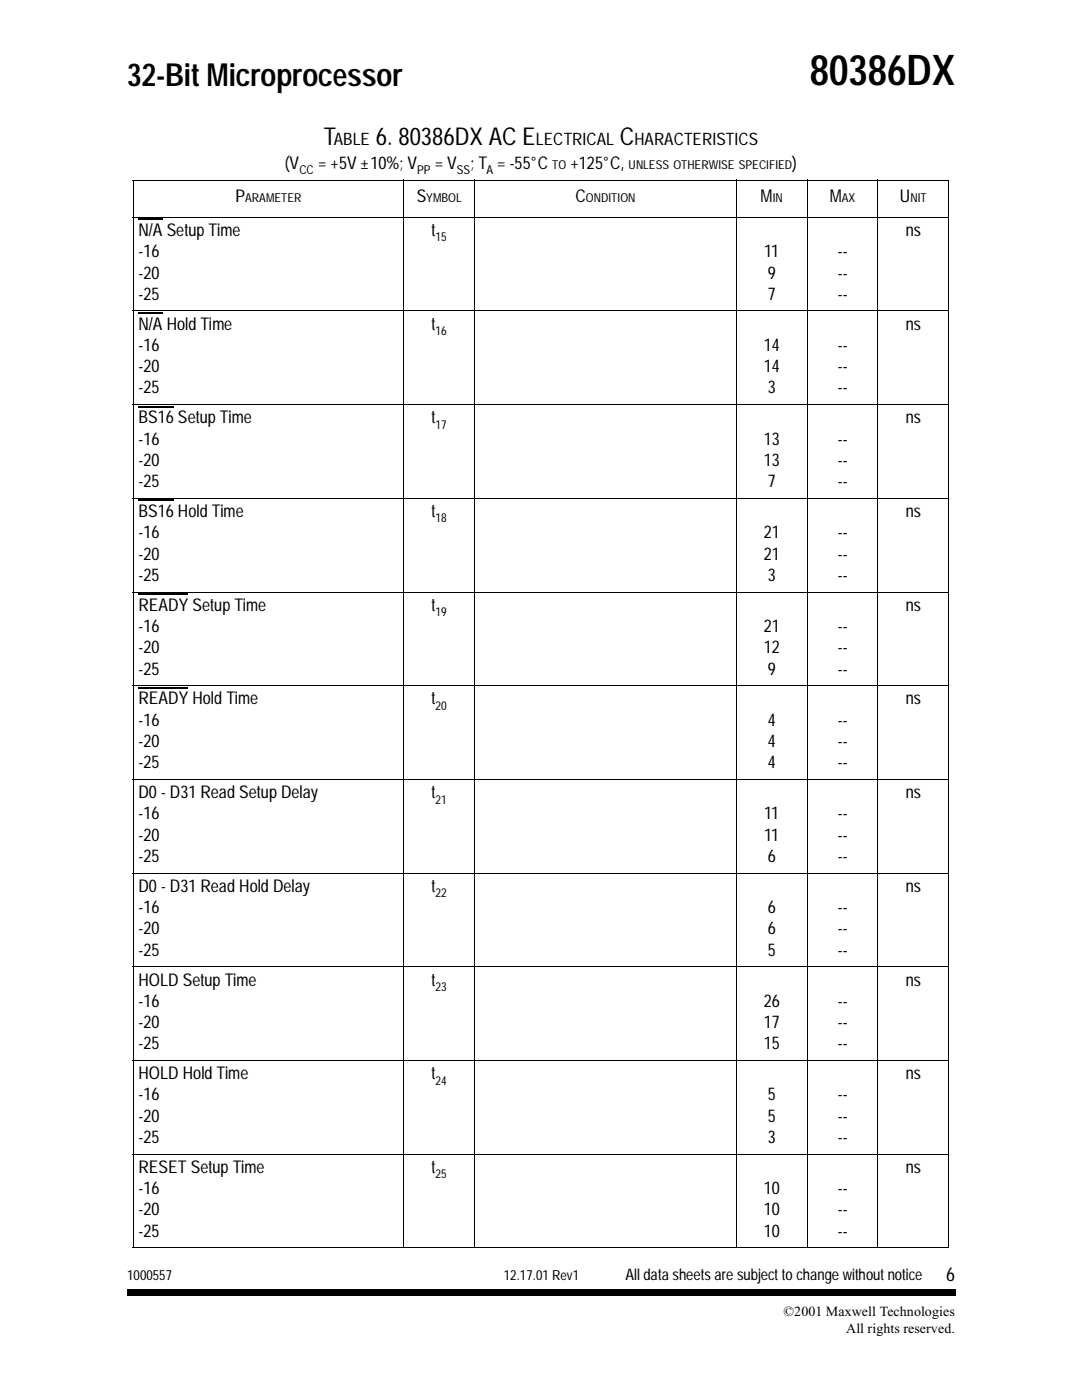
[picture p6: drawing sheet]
<svg xmlns="http://www.w3.org/2000/svg" width="216mm" height="279mm" viewBox="0 0 216 279" stroke-linecap="round" stroke-linejoin="round" font-family="sans-serif">
<defs><g id="words">
<text font-size="8.5" x="161.6" y="17">80386DX</text>
<text font-size="6.3" x="25.4" y="17.1">32-Bit Microprocessor</text>
<g font-size="4.9">
<text x="64.6" y="29">T</text>
<text x="75" y="29">6. 80386DX AC E</text>
<text x="123.7" y="29">C</text>
</g>
<text font-size="3.9" x="188.8" y="255.6">6</text>
<g font-size="3.5">
<text x="56.9" y="33.7">(V</text>
<text x="63.5" y="33.7">= +5V ±10%; V</text>
<text x="86.7" y="33.7">= V</text>
<text x="93.9" y="33.7">; T = -55°C</text>
<text x="113.8" y="33.7">+125°C,</text>
<text x="158.1" y="33.7">)</text>
<text x="47" y="40.4">P</text>
<text x="83.1" y="40.4">S</text>
<text x="114.8" y="40.4">C</text>
<text x="151.8" y="40.4">M</text>
<text x="165.6" y="40.4">M</text>
<text x="179.6" y="40.4">U</text>
<text x="27.6" y="47.1">N/A Setup Time</text>
<text x="86.1" y="47.1">t</text>
<text x="180.7" y="47.1">ns</text>
<text x="27.6" y="51.3">-16</text>
<text x="152.5" y="51.3">11</text>
<text x="167.2" y="51.3">--</text>
<text x="27.6" y="55.6">-20</text>
<text x="27.6" y="59.8">-25</text>
<text x="153.2" y="55.6">9</text>
<text x="153.2" y="59.8">7</text>
<text x="167.2" y="55.6">--</text>
<text x="167.2" y="59.8">--</text>
<text x="27.6" y="65.8">N/A Hold Time</text>
<text x="86.1" y="65.8">t</text>
<text x="180.7" y="65.8">ns</text>
<text x="27.6" y="70">-16</text>
<text x="152.4" y="70">14</text>
<text x="167.2" y="70">--</text>
<text x="27.6" y="74.3">-20</text>
<text x="152.4" y="74.3">14</text>
<text x="167.2" y="74.3">--</text>
<text x="27.6" y="78.5">-25</text>
<text x="153.2" y="78.5">3</text>
<text x="167.2" y="78.5">--</text>
<text x="27.6" y="84.5">BS16Setup Time</text>
<text x="27.6" y="88.7">-16</text>
<text x="86.1" y="84.5">t</text>
<text x="152.4" y="88.7">13</text>
<text x="167.2" y="88.7">--</text>
<text x="180.7" y="84.5">ns</text>
<text x="27.6" y="93">-20</text>
<text x="152.4" y="93">13</text>
<text x="167.2" y="93">--</text>
<text x="27.6" y="97.2">-25</text>
<text x="153.2" y="97.2">7</text>
<text x="167.2" y="97.2">--</text>
<text x="27.6" y="103.2">BS16Hold Time</text>
<text x="27.6" y="107.4">-16</text>
<text x="86.1" y="103.2">t</text>
<text x="152.4" y="107.4">21</text>
<text x="167.2" y="107.4">--</text>
<text x="180.7" y="103.2">ns</text>
<text x="27.6" y="111.7">-20</text>
<text x="152.4" y="111.7">21</text>
<text x="167.2" y="111.7">--</text>
<text x="27.6" y="115.9">-25</text>
<text x="153.2" y="115.9">3</text>
<text x="167.2" y="115.9">--</text>
<text x="27.6" y="121.9">READY Setup Time</text>
<text x="86.1" y="121.9">t</text>
<text x="180.7" y="121.9">ns</text>
<text x="27.6" y="126.2">-16</text>
<text x="27.6" y="130.4">-20</text>
<text x="152.4" y="126.2">21</text>
<text x="152.4" y="130.4">12</text>
<text x="167.2" y="126.2">--</text>
<text x="167.2" y="130.4">--</text>
<text x="27.6" y="134.6">-25</text>
<text x="153.2" y="134.6">9</text>
<text x="167.2" y="134.6">--</text>
<text x="27.6" y="140.6">READY Hold Time</text>
<text x="86.1" y="140.6">t</text>
<text x="180.7" y="140.6">ns</text>
<text x="27.6" y="144.8">-16</text>
<text x="27.6" y="149.1">-20</text>
<text x="153.2" y="144.8">4</text>
<text x="153.2" y="149.1">4</text>
<text x="167.2" y="144.8">--</text>
<text x="167.2" y="149.1">--</text>
<text x="27.6" y="153.3">-25</text>
<text x="153.2" y="153.3">4</text>
<text x="167.2" y="153.3">--</text>
<text x="27.6" y="159.3">D0 - D31 Read Setup Delay</text>
<text x="86.1" y="159.3">t</text>
<text x="180.7" y="159.3">ns</text>
<text x="27.6" y="163.5">-16</text>
<text x="27.6" y="167.8">-20</text>
<text x="152.5" y="163.5">11</text>
<text x="152.5" y="167.8">11</text>
<text x="167.2" y="163.5">--</text>
<text x="167.2" y="167.8">--</text>
<text x="27.6" y="172">-25</text>
<text x="153.2" y="172">6</text>
<text x="167.2" y="172">--</text>
<text x="27.6" y="178">D0 - D31 Read Hold Delay</text>
<text x="86.1" y="178">t</text>
<text x="180.7" y="178">ns</text>
<text x="27.6" y="182.2">-16</text>
<text x="153.2" y="182.2">6</text>
<text x="167.2" y="182.2">--</text>
<text x="27.6" y="186.5">-20</text>
<text x="27.6" y="190.7">-25</text>
<text x="153.2" y="186.5">6</text>
<text x="153.2" y="190.7">5</text>
<text x="167.2" y="186.5">--</text>
<text x="167.2" y="190.7">--</text>
<text x="27.6" y="196.7">HOLD Setup Time</text>
<text x="86.1" y="196.7">t</text>
<text x="180.7" y="196.7">ns</text>
<text x="27.6" y="200.9">-16</text>
<text x="152.4" y="200.9">26</text>
<text x="167.2" y="200.9">--</text>
<text x="27.6" y="205.1">-20</text>
<text x="27.6" y="209.4">-25</text>
<text x="152.4" y="205.1">17</text>
<text x="152.4" y="209.4">15</text>
<text x="167.2" y="205.1">--</text>
<text x="167.2" y="209.4">--</text>
<text x="27.6" y="215.4">HOLD Hold Time</text>
<text x="86.1" y="215.4">t</text>
<text x="180.7" y="215.4">ns</text>
<text x="27.6" y="219.6">-16</text>
<text x="153.2" y="219.6">5</text>
<text x="167.2" y="219.6">--</text>
<text x="27.6" y="223.9">-20</text>
<text x="153.2" y="223.9">5</text>
<text x="167.2" y="223.9">--</text>
<text x="27.6" y="228.1">-25</text>
<text x="153.2" y="228.1">3</text>
<text x="167.2" y="228.1">--</text>
<text x="27.6" y="234.1">RESET Setup Time</text>
<text x="27.6" y="238.3">-16</text>
<text x="86.1" y="234.1">t</text>
<text x="152.4" y="238.3">10</text>
<text x="167.2" y="238.3">--</text>
<text x="180.7" y="234.1">ns</text>
<text x="27.6" y="242.6">-20</text>
<text x="152.4" y="242.6">10</text>
<text x="167.2" y="242.6">--</text>
<text x="27.6" y="246.8">-25</text>
<text x="152.4" y="246.8">10</text>
<text x="167.2" y="246.8">--</text>
</g>
<g font-size="3.4">
<text x="66.6" y="29">ABLE</text>
<text x="106.9" y="29">LECTRICAL</text>
<text x="126.6" y="29">HARACTERISTICS</text>
</g>
<text font-size="3.2" x="124.8" y="255.5">All data sheets are subject to change without notice</text>
<g font-size="2.8">
<text x="25.4" y="255.4">1000557</text>
<text x="100.5" y="255.4">12.17.01 Rev1</text>
<text x="156.3" y="262.6">©2001 Maxwell Technologies</text>
<text x="168.9" y="266.1">All rights reserved.</text>
</g>
<g font-size="2.5">
<text x="59.7" y="34.8">CC</text>
<text x="83.2" y="34.8">PP</text>
<text x="91.1" y="34.8">SS</text>
<text x="97.1" y="34.8">A</text>
<text x="110.2" y="33.7">TO</text>
<text x="125.4" y="33.7">UNLESS OTHERWISE SPECIFIED</text>
<text x="48.9" y="40.4">ARAMETER</text>
<text x="85" y="40.4">YMBOL</text>
<text x="116.9" y="40.4">ONDITION</text>
<text x="154.2" y="40.4">IN</text>
<text x="168" y="40.4">AX</text>
<text x="181.7" y="40.4">NIT</text>
<text x="86.9" y="48.2">15</text>
<text x="86.9" y="66.8">16</text>
<text x="86.9" y="85.6">17</text>
<text x="86.9" y="104.3">18</text>
<text x="86.9" y="123">19</text>
<text x="86.9" y="141.6">20</text>
<text x="86.9" y="160.4">21</text>
<text x="86.9" y="179.1">22</text>
<text x="86.9" y="197.7">23</text>
<text x="86.9" y="216.4">24</text>
<text x="86.9" y="235.2">25</text>
</g>
</g></defs>
<path d="M206 36h5.7v30.7h-5.7zM206 71.3h5.7v30.7h-5.7zM206 106.6h5.7v30.6h-5.7zM206 141.7h5.7v30.7h-5.7zM206 176.8h5.7v30.7h-5.7zM206 211.8h5.7v30.7h-5.7z" fill="#000"/>
<g fill="none" stroke="#000" stroke-width=".34">
<path d="M206 36h5.7M206 35.8v30.9M205.8 66.7h5.9M206 71.3h5.7M206 71.2v30.8M205.8 102h5.9M206 106.6h5.7M206 106.4v30.8M205.8 137.2h5.9M206 141.7h5.7M206 141.6v30.8M205.8 172.4h5.9"/>
<path d="M206 176.8h5.7M206 176.6v30.9M205.8 207.5h5.9M206 211.8h5.7M206 211.7v30.8M205.8 242.5h5.9"/>
</g>
<path d="M203.1 30.4h8.6v215h-8.6z" fill="#fff"/>
<path d="M25.4 257.2h.6v1.4h-.6zM26 257.2h164v1.4h-164zM190 257.2h.7v1.4h-.7z" fill="#000"/>
<path d="M27.6 43.8h4.9M27.6 62.5h4.9M27.6 81.2h7.1M27.6 99.9h7.1M27.6 118.6h10M27.6 137.3h10" fill="none" stroke="#000" stroke-width=".25"/>
<g fill="none" stroke="#000" stroke-width=".2">
<path d="M26.5 35.9h162.9M26.6 36v212.9M80.6 35.9v213.2M94.7 35.9v213.2M146.9 35.9v213.2M161 35.9v213.2M175.2 35.9v213.2M189.3 36v212.9M26.5 43.3h162.9M26.5 62.1h162.9M26.5 80.7h162.9M26.5 99.4h162.9"/>
<path d="M26.5 118.2h162.9M26.5 136.8h162.9M26.5 155.5h162.9M26.5 174.2h162.9M26.5 192.9h162.9M26.5 211.6h162.9M26.5 230.3h162.9M26.5 249h162.9"/>
</g>
<use href="#words"/>
</svg>
